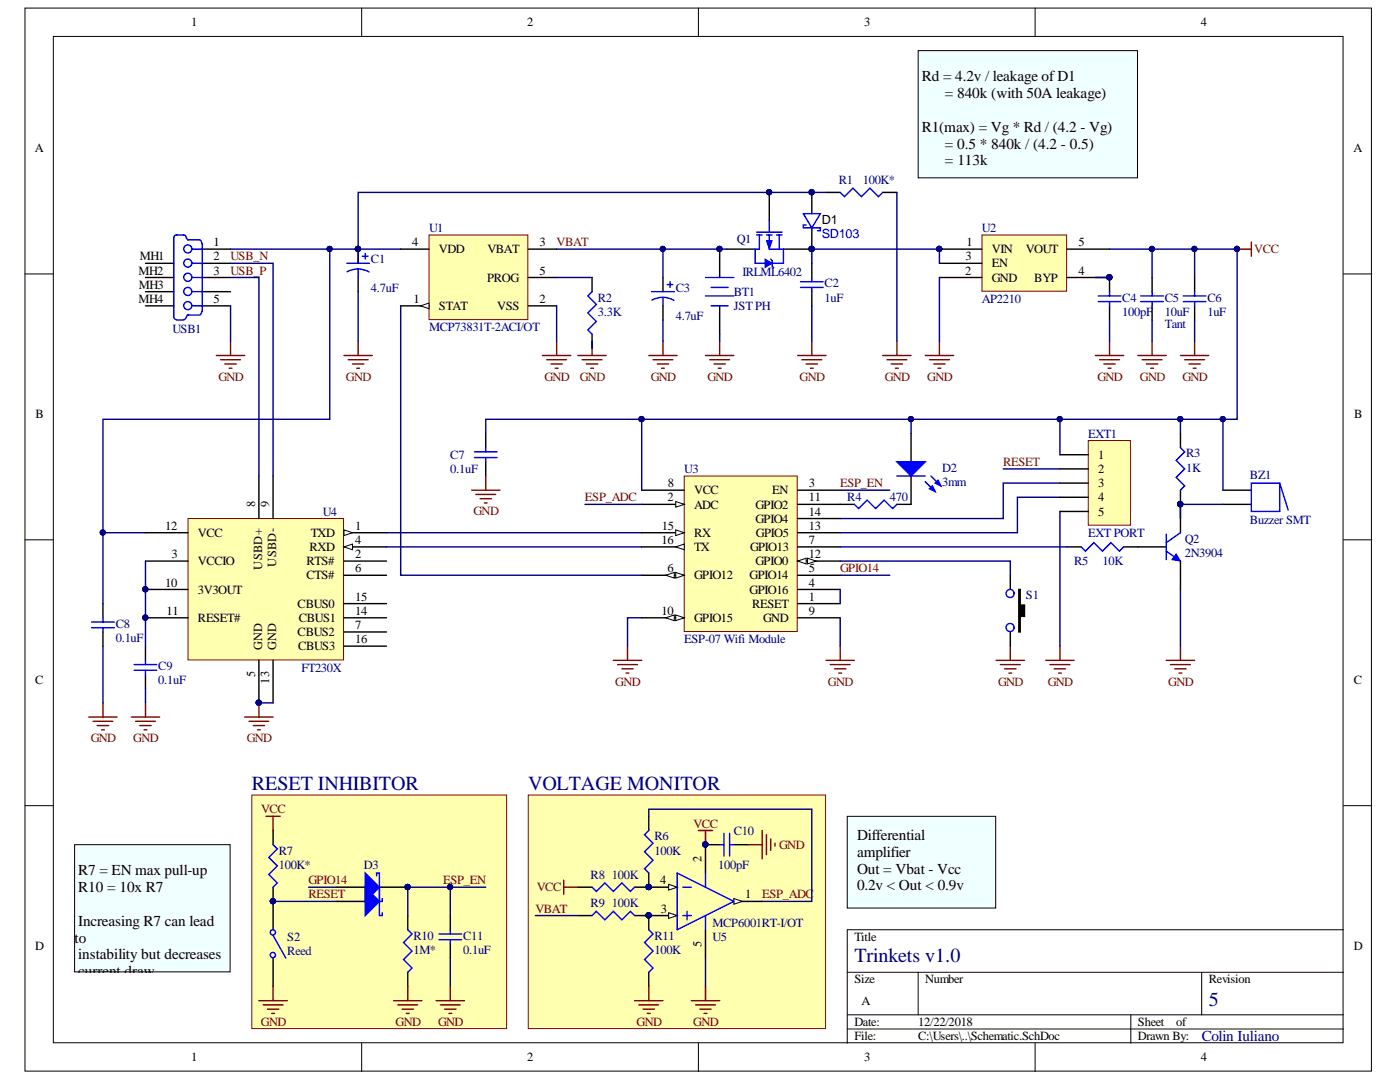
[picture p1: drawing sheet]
<svg xmlns="http://www.w3.org/2000/svg" width="279mm" height="216mm" viewBox="0 0 279 216" stroke-linecap="round" stroke-linejoin="round" font-family="sans-serif">
<defs><g id="words">
<g font-size="4" fill="#000080">
<text x="50.3" y="157.7">RESET INHIBITOR</text>
<text x="105.4" y="157.7">VOLTAGE MONITOR</text>
<text x="170.5" y="192">Trinkets v1.0</text>
<text x="241.2" y="200.7">5</text>
</g>
<g font-size="3">
<text x="184" y="16.2">Rd = 4.2v / leakage ofD1</text>
<text x="188.5" y="19.5">= 840k (with 50A leakage)</text>
<text x="184" y="26.3">R1(max) = Vg * Rd / (4.2 - Vg)</text>
<text x="188.5" y="29.6">= 0.5 * 840k / (4.2 - 0.5)</text>
<text x="188.6" y="33">= 113k</text>
<text x="171.1" y="167.6">Differential</text>
<text x="171.1" y="170.9">amplifier</text>
<text x="15.6" y="174.6">R7 = EN max pull-up</text>
<text x="15.6" y="178">R10 = 10x R7</text>
<text x="171.1" y="174.3">Out = Vbat - Vcc</text>
<text x="171.1" y="177.7">0.2v &lt; Out &lt; 0.9v</text>
<text x="15.6" y="184.7">Increasing R7 can lead</text>
<text x="14.9" y="188.1">to</text>
<text x="15.6" y="191.4">instability but decreases</text>
<text x="15.6" y="194.8">current draw</text>
</g>
<text font-size="3" fill="#000080" x="239.8" y="207.8">Colin Iuliano</text>
<g font-size="2.5">
<text x="38.2" y="5.2">1</text>
<text x="105.2" y="5.2">2</text>
<text x="172.5" y="5.2">3</text>
<text x="239.6" y="5.2">4</text>
<text x="7" y="30.4">A</text>
<text x="270.1" y="30.4">A</text>
<text x="164" y="44.7">D1</text>
<text x="27.9" y="52">MH1</text>
<text x="42.6" y="52">2</text>
<text x="42.6" y="49.1">1</text>
<text x="82.3" y="49.1">4</text>
<text x="87.6" y="50.5">VDD</text>
<text x="97.3" y="50.5">VBAT</text>
<text x="107.7" y="49.1">3</text>
<text x="192.7" y="52">3</text>
<text x="192.9" y="49.1">1</text>
<text x="198" y="50.5">VIN</text>
<text x="198" y="53.4">EN</text>
<text x="204.7" y="50.5">VOUT</text>
<text x="215.2" y="49.1">5</text>
<text x="27.6" y="54.8">MH2</text>
<text x="27.7" y="57.6">MH3</text>
<text x="42.6" y="54.8">3</text>
<text x="97.2" y="56.2">PROG</text>
<text x="107.7" y="54.8">5</text>
<text x="192.6" y="54.8">2</text>
<text x="198" y="56.2">GND</text>
<text x="206.4" y="56.2">BYP</text>
<text x="215.2" y="54.8">4</text>
<text x="27.6" y="60.4">MH4</text>
<text x="42.6" y="60.4">5</text>
<text x="82.5" y="60.4">1</text>
<text x="87.6" y="61.9">STAT</text>
<text x="99.2" y="61.9">VSS</text>
<text x="107.7" y="60.4">2</text>
<text x="7.1" y="83.4">B</text>
<text x="270.2" y="83.4">B</text>
<text x="219.2" y="91.6">1</text>
<text x="219.2" y="94.4">2</text>
<text x="50.9" y="101.2" transform="rotate(-90 50.9 101.2)">8</text>
<text x="53.7" y="101.2" transform="rotate(-90 53.7 101.2)">9</text>
<text x="133.2" y="100.1">2</text>
<text x="133.3" y="97.2">8</text>
<text x="138.5" y="98.6">VCC</text>
<text x="138.5" y="101.5">ADC</text>
<text x="150.8" y="101.5">GPIO2</text>
<text x="154.1" y="98.6">EN</text>
<text x="161.5" y="97.2">3</text>
<text x="161.5" y="100.1">11</text>
<text x="219.2" y="97.2">3</text>
<text x="219.2" y="100.1">4</text>
<text x="33" y="105.7">12</text>
<text x="39.5" y="107.1">VCC</text>
<text x="62" y="107.1">TXD</text>
<text x="70.9" y="105.7">1</text>
<text x="132.1" y="105.7">15</text>
<text x="138.5" y="107.1">RX</text>
<text x="150.8" y="104.3">GPIO4</text>
<text x="150.9" y="107.1">GPIO5</text>
<text x="161.5" y="102.9">14</text>
<text x="161.5" y="105.7">13</text>
<text x="219.2" y="102.9">5</text>
<text x="34.2" y="111.4">3</text>
<text x="39.5" y="112.8">VCCIO</text>
<text x="52.3" y="113.7" transform="rotate(-90 52.3 113.7)">USBD+</text>
<text x="55.1" y="113.1" transform="rotate(-90 55.1 113.1)">USBD-</text>
<text x="61.2" y="112.8">RTS#</text>
<text x="61.8" y="110">RXD</text>
<text x="70.9" y="108.5">4</text>
<text x="70.9" y="111.4">2</text>
<text x="132" y="108.5">16</text>
<text x="138.5" y="110">TX</text>
<text x="149.7" y="110">GPIO13</text>
<text x="150.8" y="112.8">GPIO0</text>
<text x="161.5" y="111.4">12</text>
<text x="161.5" y="108.5">7</text>
<text x="33" y="117">10</text>
<text x="39.5" y="118.4">3V3OUT</text>
<text x="61.2" y="115.6">CTS#</text>
<text x="70.9" y="114.2">6</text>
<text x="70.9" y="119.9">15</text>
<text x="133.2" y="114.2">6</text>
<text x="138.5" y="115.6">GPIO12</text>
<text x="149.6" y="115.6">GPIO14</text>
<text x="149.6" y="118.4">GPIO16</text>
<text x="161.5" y="114.2">5</text>
<text x="161.5" y="117">4</text>
<text x="161.5" y="119.9">1</text>
<text x="33.2" y="122.7">11</text>
<text x="39.5" y="124.1">RESET#</text>
<text x="59.4" y="121.3">CBUS0</text>
<text x="59.6" y="124.1">CBUS1</text>
<text x="70.9" y="122.7">14</text>
<text x="70.9" y="125.5">7</text>
<text x="132" y="122.7">10</text>
<text x="138.5" y="124.1">GPIO15</text>
<text x="150.1" y="121.3">RESET</text>
<text x="152.3" y="124.1">GND</text>
<text x="161.5" y="122.7">9</text>
<text x="52.3" y="129.8" transform="rotate(-90 52.3 129.8)">GND</text>
<text x="55.1" y="129.8" transform="rotate(-90 55.1 129.8)">GND</text>
<text x="59.4" y="126.9">CBUS2</text>
<text x="59.5" y="129.8">CBUS3</text>
<text x="70.9" y="128.4">16</text>
<text x="7.1" y="136.5">C</text>
<text x="50.9" y="135.1" transform="rotate(-90 50.9 135.1)">5</text>
<text x="53.7" y="136.4" transform="rotate(-90 53.7 136.4)">13</text>
<text x="270.2" y="136.5">C</text>
<text x="140" y="171.9" transform="rotate(-90 140 171.9)">2</text>
<text x="131.8" y="176.4">4</text>
<text x="148.7" y="179.3">1</text>
<text x="131.9" y="182.1">3</text>
<text x="7" y="189.5">D</text>
<text x="140" y="188.9" transform="rotate(-90 140 188.9)">5</text>
<text x="170.5" y="187.7">Title</text>
<text x="270.2" y="189.5">D</text>
<text x="170.5" y="196.2">Size</text>
<text x="184.7" y="196.2">Number</text>
<text x="241.2" y="196.2">Revision</text>
<text x="171.9" y="200.5">A</text>
<text x="170.5" y="204.7">Date:</text>
<text x="170.5" y="207.5">File:</text>
<text x="183.2" y="204.7">12/22/2018</text>
<text x="183.2" y="207.5">C:\Users\..\Schematic.SchDoc</text>
<text x="227.1" y="204.7">Sheet</text>
<text x="227.1" y="207.5">Drawn By:</text>
<text x="234.7" y="204.7">of</text>
<text x="38.2" y="211.8">1</text>
<text x="105.2" y="211.8">2</text>
<text x="172.5" y="211.8">3</text>
<text x="239.6" y="211.8">4</text>
</g>
<g font-size="2.5" fill="#000080">
<text x="167.4" y="36.7">R1</text>
<text x="172.2" y="36.7">100K*</text>
<text x="85.6" y="46.3">U1</text>
<text x="196" y="46.3">U2</text>
<text x="74" y="52.5">C1</text>
<text x="147" y="48.6">Q1</text>
<text x="74" y="58.2">4.7uF</text>
<text x="134.9" y="58.2">C3</text>
<text x="146.5" y="59">BT1</text>
<text x="148.2" y="55.1">IRLML6402</text>
<text x="164.6" y="57.3">C2</text>
<text x="119.3" y="63">3.3K</text>
<text x="119.3" y="60.2">R2</text>
<text x="134.9" y="63.8">4.7uF</text>
<text x="146.5" y="61.9">JSTPH</text>
<text x="164.6" y="60.2">1uF</text>
<text x="196" y="60.4">AP2210</text>
<text x="224" y="63">100pF</text>
<text x="224" y="60.2">C4</text>
<text x="232.5" y="63">10uF</text>
<text x="232.5" y="65.5">Tant</text>
<text x="232.5" y="60.2">C5</text>
<text x="241" y="63">1uF</text>
<text x="241" y="60.2">C6</text>
<text x="34.4" y="66.4">USB1</text>
<text x="85.6" y="66.1">MCP73831T-2ACI/OT</text>
<text x="217.2" y="87.3">EXT1</text>
<text x="89.9" y="94.4">0.1uF</text>
<text x="89.9" y="91.6">C7</text>
<text x="136.6" y="94.4">U3</text>
<text x="188" y="94.1">D2</text>
<text x="236.7" y="94.1">1K</text>
<text x="236.7" y="91.3">R3</text>
<text x="249.4" y="95.5">BZ1</text>
<text x="169.1" y="100.1">R4</text>
<text x="177.6" y="100.1">470</text>
<text x="188" y="96.9">3mm</text>
<text x="64.4" y="102.9">U4</text>
<text x="217.2" y="107.1">EXT PORT</text>
<text x="249.4" y="104.6">Buzzer SMT</text>
<text x="214.4" y="112.8">R5</text>
<text x="220" y="112.8">10K</text>
<text x="236.4" y="108.3">Q2</text>
<text x="236.4" y="111.1">2N3904</text>
<text x="204.7" y="119.6">S1</text>
<text x="23.1" y="125.2">C8</text>
<text x="23.1" y="128.1">0.1uF</text>
<text x="136.6" y="128.4">ESP-07 Wifi Module</text>
<text x="31.6" y="136.6">0.1uF</text>
<text x="31.6" y="133.7">C9</text>
<text x="60.2" y="134">FT230X</text>
<text x="130.6" y="167.7">R6</text>
<text x="146.5" y="166.5">C10</text>
<text x="55.6" y="173.3">100K*</text>
<text x="55.6" y="170.5">R7</text>
<text x="72.6" y="173.3">D3</text>
<text x="130.6" y="170.5">100K</text>
<text x="143.3" y="173.3">100pF</text>
<text x="117.9" y="175.3">R8</text>
<text x="122.1" y="175.3">100K</text>
<text x="117.9" y="181">R9</text>
<text x="122.1" y="181">100K</text>
<text x="142.2" y="184.9">MCP6001RT-I/OT</text>
<text x="57.3" y="187.8">S2</text>
<text x="57.3" y="190.6">Reed</text>
<text x="82.5" y="190.3">1M*</text>
<text x="82.5" y="187.5">R10</text>
<text x="92.4" y="190.3">0.1uF</text>
<text x="92.4" y="187.5">C11</text>
<text x="130.6" y="190.3">100K</text>
<text x="130.6" y="187.5">R11</text>
<text x="142.2" y="187.8">U5</text>
</g>
<text font-size="2.5" fill="#00f" x="164" y="47.5">SD103</text>
<g font-size="2.5" fill="#800000">
<text x="46" y="52">USB_N</text>
<text x="111.1" y="49.1">VBAT</text>
<text x="250.3" y="50.5">VCC</text>
<text x="46" y="54.8">USB_P</text>
<text x="43.6" y="76">GND</text>
<text x="69" y="76">GND</text>
<text x="108.7" y="76">GND</text>
<text x="115.7" y="76">GND</text>
<text x="129.9" y="76">GND</text>
<text x="141.2" y="76">GND</text>
<text x="159.6" y="76">GND</text>
<text x="176.6" y="76">GND</text>
<text x="185" y="76">GND</text>
<text x="219" y="76">GND</text>
<text x="227.5" y="76">GND</text>
<text x="236" y="76">GND</text>
<text x="200.2" y="93">RESET</text>
<text x="116.7" y="100.1">ESP_ADC</text>
<text x="167.7" y="97.2">ESP_EN</text>
<text x="94.5" y="102.9">GND</text>
<text x="167.7" y="114.2">GPIO14</text>
<text x="122.8" y="136.8">GND</text>
<text x="165.2" y="136.8">GND</text>
<text x="199.2" y="136.8">GND</text>
<text x="209.1" y="136.8">GND</text>
<text x="233.1" y="136.8">GND</text>
<text x="18.1" y="148.1">GND</text>
<text x="26.6" y="148.1">GND</text>
<text x="49.2" y="148.1">GND</text>
<text x="52.1" y="162.3">VCC</text>
<text x="138.4" y="165.1">VCC</text>
<text x="155.5" y="169.4">GND</text>
<text x="61.6" y="176.4">GPIO14</text>
<text x="61.6" y="179.3">RESET</text>
<text x="88.5" y="176.4">ESP_EN</text>
<text x="107.1" y="177.9">VCC</text>
<text x="152.1" y="179.3">ESP_ADC</text>
<text x="106.8" y="182.1">VBAT</text>
<text x="52.1" y="204.7">GND</text>
<text x="78.9" y="204.7">GND</text>
<text x="87.4" y="204.7">GND</text>
<text x="127" y="204.7">GND</text>
<text x="138.4" y="204.7">GND</text>
</g>
</g></defs>
<g fill="#fff" stroke="#000" stroke-width=".2">
<path d="M5 1.6h268.7v212.1h-268.7z"/>
<path d="M10.6 7.3h257.4v200.8h-257.4z"/>
</g>
<g fill="none" stroke="#000" stroke-width=".2">
<path d="M72.2 1.6v5.7M139.4 1.6v5.7M206.6 1.6v5.7M5 54.7h5.6M268.1 54.7h5.7M5 107.7h5.6M268.1 107.7h5.7M5 160.8h5.6M268.1 160.8h5.7M169.1 194h99M183.2 194v8.5M239.8 194v8.5"/>
<path d="M268.1 185.5h-99v22.7M72.2 208.2v5.6M139.4 208.2v5.6M169.1 202.5h99M169.1 205.3h99M206.6 208.2v5.6M225.7 202.5v5.7"/>
</g>
<g fill="#ffffb0" stroke="#800000" stroke-width=".2">
<path d="M105.4 158.6h59.4v46.6h-59.4z"/>
<path d="M50.3 158.6h50.8v46.6h-50.8z"/>
<path d="M85.6 46.9h19.7v16.9h-19.7z"/>
</g>
<path d="M80 49.7h5.6M105.4 49.7h5.7M80 61h5.6M105.4 61h5.7" fill="none" stroke="#000" stroke-width=".28"/>
<path d="M83.9 61l1.7-.5v1.1z" fill="#fff"/>
<path d="M83.9 61l1.7-.5v1.1z" fill="none" stroke="#000" stroke-width=".2"/>
<path d="M153.5 38.4v5.7M71.5 49.7v2.8M71.5 55.4v2.8M105.4 55.4h5.7M118.2 55.4v2.8M132.3 55.4v2.8M145 49.7h5.7M156.4 49.7h5.6M118.2 66.7v2.8M132.3 61v2.9" fill="none" stroke="#000" stroke-width=".28"/>
<g fill="#000080" stroke="#000080" stroke-width=".2">
<circle cx="71.4" cy="49.7" r=".52"/>
<circle cx="153.5" cy="38.4" r=".52"/>
<circle cx="162" cy="49.7" r=".52"/>
</g>
<g fill="none" stroke="#00f" stroke-width=".28">
<path d="M69.2 52.5h4.5M71.5 53.7l.9 .1 1.3 .5M71.5 53.7l-1.4 .2-.8 .3M71.5 53.7v1.7M72.3 51.1h1.2M72.9 50.6v1.1M118.2 58.2l-.9 .8 1.7 1.7-1.7 1.7 1.7 1.7-1.7 1.7 .9 .9M130 58.2h4.6M132.3 59.3l1.4 .3 .8 .3M132.3 59.3l-1.4 .2-.8 .4M132.3 59.3v1.7M133.2 56.8h1.1"/>
<path d="M133.7 56.2v1.2M151 46.3h5.1M151 46.9h1.1M151.5 46.9v2.8M153 46.9h1.1M153.5 44.1v2.2M153.5 46.9v2.8h2.9M154.9 46.9h1.2M155.5 46.9v2.8"/>
</g>
<g fill="none" stroke="#800000" stroke-width=".28">
<path d="M43.2 70.9h5.6M44 71.8h4M44.9 72.6h2.2M45.7 73.5h.6M46 68.1v2.8M68.6 70.9h5.7M69.5 71.8h4M70.3 72.6h2.3M71.2 73.5h.6M71.5 68.1v2.8M108.3 70.9h5.6M109.1 71.8h4"/>
<path d="M110 72.6h2.2M110.8 73.5h.6M111.1 68.1v2.8M115.3 70.9h5.7M116.2 71.8h3.9M117 72.6h2.3M117.9 73.5h.5M118.2 68.1v2.8M129.5 70.9h5.6M130.3 71.8h4M131.2 72.6h2.2M132 73.5h.6"/>
<path d="M132.3 68.1v2.8M140.8 70.9h5.7M141.6 71.8h4M142.5 72.6h2.3M143.3 73.5h.6M143.6 68.1v2.8M159.2 70.9h5.6M160 71.8h4M160.9 72.6h2.2M161.7 73.5h.6M162 68.1v2.8"/>
</g>
<path d="M153 48h1.1l-.6 1.7z" fill="#00f"/>
<path d="M153 48h1.1l-.6 1.7z" fill="none" stroke="#00f" stroke-width=".2"/>
<path d="M151.5 49.7h-.8v2.8" fill="none" stroke="#00f" stroke-width=".28"/>
<path d="M152.7 51.7l1.4 .8-1.4 .9z" fill="#00f"/>
<path d="M152.7 51.7l1.4 .8-1.4 .9z" fill="none" stroke="#00f" stroke-width=".2"/>
<g fill="none" stroke="#00f" stroke-width=".28">
<path d="M167.7 38.4l.8 .8 1.7-1.7 1.7 1.7 1.7-1.7 1.7 1.7 .9-.8M37.2 47.4l-.1-.2-.4-.3h-1.4a.52 .52 0 0 0-.6 .5v15.9l.3 .4 .3 .1M37.2 47.4l.3 .5M37.5 47.9h2.4M38.4 52.5h2M38.4 58.2h2M38.4 55.4h2M38.4 49.7h2M40 48l.3 .6M40.4 48.6v13.6M140.8 55.4h5.7M140.8 59h5.7"/>
<path d="M141.9 57.4h3.4M150.7 52.5h2M153.8 51.7l.3 .3v1.1l.3 .3M156.4 49.7v2.8h-2.3M159.8 56.2h4.5M159.8 57.4h4.5M160.3 42.6h3.4l-1.7 2.9zM160.9 44.9h-.6v.6h3.4v.5h-.6M162 55.4v.8M162 57.4v.8M35.3 63.9h1.4M37.2 63.3l-.3 .4-.2 .1"/>
<path d="M37.5 62.9h2.4M37.6 62.8l-.4 .4M38.4 61h2M40.3 62.2l-.3 .5M141.9 61h3.4M170.5 100.6l.9 .9 1.7-1.7 1.6 1.7 1.7-1.7 1.7 1.7 .9-.9M26.8 132.6h4.5M26.8 133.7h4.5M29 131.8v.8M29 133.7v.9"/>
<circle cx="37.5" cy="58.2" r=".81"/>
<circle cx="37.5" cy="52.5" r=".81"/>
<circle cx="37.5" cy="55.3" r=".81"/>
<circle cx="37.5" cy="49.7" r=".81"/>
<circle cx="37.5" cy="61" r=".81"/>
</g>
<g fill="#000080" stroke="#000080" stroke-width=".2">
<circle cx="153.5" cy="38.4" r=".52"/>
<circle cx="162" cy="49.7" r=".52"/>
<circle cx="143.6" cy="49.7" r=".52"/>
<circle cx="162" cy="38.4" r=".52"/>
<circle cx="51.6" cy="140.2" r=".52"/>
</g>
<g fill="none" stroke="#000" stroke-width=".28">
<path d="M162 38.4v4.2M164.8 38.4h2.9M176.2 38.4h2.8M29 55.4h5.7M29 52.5h5.7M29 58.2h5.7M40.4 55.4h5.6M40.4 52.5h5.6M40.4 58.2h5.6M40.4 49.7h5.6M143.6 49.7v5.7M162 45.5v4.2"/>
<path d="M162 52.5v2.9M162 58.2v2.8M29 61h5.7M40.4 61h5.6M143.6 61v5.7M167.7 100.6h2.8M179 100.6h2.8M29 128.9v2.9M29 134.6v2.8"/>
</g>
<g fill="none" stroke="#800000" stroke-width=".28">
<path d="M176.2 70.9h5.6M177 71.8h4M177.9 72.6h2.2M178.7 73.5h.6M179 68.1v2.8M26.2 143.1h5.7M27.1 143.9h3.9M27.9 144.8h2.3M28.8 145.6h.5M29 140.3v2.8M48.8 143.1h5.7M49.7 143.9h4"/>
<path d="M50.5 144.8h2.3M51.4 145.6h.6M51.7 140.3v2.8"/>
</g>
<path d="M37.5 103.5h31.1v28.2h-31.1z" fill="#ffffb0" stroke="#800000" stroke-width=".2"/>
<path d="M29 117.6h8.5M29 106.3h8.5M29 112h8.5M68.6 106.3h8.5" fill="none" stroke="#000" stroke-width=".28"/>
<circle cx="29" cy="117.6" r=".52" fill="#000080" stroke="#000080" stroke-width=".2"/>
<path d="M68.6 105.7l1.7 .6-1.7 .6z" fill="#fff"/>
<path d="M68.6 105.7l1.7 .6-1.7 .6z" fill="none" stroke="#000" stroke-width=".2"/>
<path d="M68.6 109.1h8.5" fill="none" stroke="#000" stroke-width=".28"/>
<path d="M68.6 109.1l1.7-.5v1.1z" fill="#fff"/>
<path d="M68.6 109.1l1.7-.5v1.1z" fill="none" stroke="#000" stroke-width=".2"/>
<g fill="none" stroke="#000" stroke-width=".28">
<path d="M221.4 55.4v2.8M229.9 55.4v2.8M221.4 61v2.9M229.9 61v2.9M51.7 95v8.5M54.5 95v8.5M68.6 112h8.5M68.6 114.8h8.5M20.5 120.4v2.9M20.5 126.1v2.8M29 123.3h8.5M51.7 131.8v8.5"/>
<path d="M54.5 131.8v8.5M68.6 120.4h8.5M68.6 123.3h8.5M68.6 126.1h8.5M68.6 128.9h8.5"/>
</g>
<g fill="#000080" stroke="#000080" stroke-width=".2">
<circle cx="29" cy="123.2" r=".52"/>
<circle cx="51.6" cy="140.2" r=".52"/>
<circle cx="29" cy="117.6" r=".52"/>
<circle cx="221.4" cy="55.3" r=".52"/>
</g>
<path d="M219.2 59h4.5M221.4 58.2v.8M227.7 59h4.5M229.9 58.2v.8M219.2 60.2h4.5M221.4 60.2v.8M227.7 60.2h4.5M229.9 60.2v.8M18.3 124.1h4.5M18.3 125.3h4.5M20.5 123.3v.8M20.5 125.3v.8" fill="none" stroke="#00f" stroke-width=".28"/>
<g fill="none" stroke="#800000" stroke-width=".28">
<path d="M184.7 70.9h5.6M185.5 71.8h4M186.4 72.6h2.2M187.2 73.5h.6M187.5 68.1v2.8M218.6 70.9h5.7M219.5 71.8h3.9M220.3 72.6h2.3M221.2 73.5h.5M221.4 68.1v2.8M17.7 143.1h5.7M18.6 143.9h3.9"/>
<path d="M19.4 144.8h2.3M20.3 145.6h.5M20.5 140.3v2.8"/>
</g>
<path d="M196 46.9h16.9v11.2h-16.9z" fill="#ffffb0" stroke="#800000" stroke-width=".2"/>
<path d="M187.5 49.7h8.5M187.5 55.4h8.5M187.5 52.5h8.5M212.9 49.7h8.5M212.9 55.4h8.5M238.4 55.4v2.8M238.4 61v2.9M96.9 86.5v2.8M96.9 92.2v2.8M181.8 86.5v5.7M181.8 95v5.6" fill="none" stroke="#000" stroke-width=".28"/>
<g fill="#000080" stroke="#000080" stroke-width=".2">
<circle cx="187.4" cy="49.7" r=".52"/>
<circle cx="221.4" cy="55.3" r=".52"/>
<circle cx="246.9" cy="49.7" r=".52"/>
</g>
<g fill="none" stroke="#800000" stroke-width=".28">
<path d="M246.9 49.7h2.8M249.7 48.3v2.8M227.1 70.9h5.7M227.9 71.8h4M228.8 72.6h2.3M229.6 73.5h.6M229.9 68.1v2.8M235.6 70.9h5.6M236.4 71.8h4M237.3 72.6h2.2M238.1 73.5h.6M238.4 68.1v2.8"/>
<path d="M122.4 131.8h5.7M123.3 132.6h3.9M124.1 133.5h2.3M125 134.3h.5M125.2 128.9v2.9M164.8 131.8h5.7M165.7 132.6h4M166.5 133.5h2.3M167.4 134.3h.6M167.7 128.9v2.9"/>
</g>
<path d="M236.1 59h4.6M238.4 58.2v.8M236.1 60.2h4.6M238.4 60.2v.8M94.7 90.2h4.5M94.7 91.3h4.5M96.9 89.3v.9M96.9 91.3v.9" fill="none" stroke="#00f" stroke-width=".28"/>
<path d="M179 92.2h5.7l-2.9 2.8z" fill="#00f"/>
<path d="M179 92.2h5.7l-2.9 2.8zM184.7 96.1l1.9 2M185.8 95l2 2" fill="none" stroke="#00f" stroke-width=".28"/>
<path d="M185.5 97.5l.6-.5 .5 1.1z" fill="#00f"/>
<path d="M185.5 97.5l.6-.5 .5 1.1z" fill="none" stroke="#00f" stroke-width=".28"/>
<path d="M186.6 96.4l.6-.6 .6 1.2z" fill="#00f"/>
<path d="M179 95h5.7M186.6 96.4l.6-.6 .6 1.2z" fill="none" stroke="#00f" stroke-width=".28"/>
<path d="M136.6 95h22.5v31h-22.5z" fill="#ffffb0" stroke="#800000" stroke-width=".2"/>
<path d="M128.1 97.8h8.5M159.2 97.8h8.5M159.2 112h8.5" fill="none" stroke="#000" stroke-width=".28"/>
<path d="M159.2 112l1.7-.6v1.1z" fill="#fff"/>
<path d="M159.2 112l1.7-.6v1.1z" fill="none" stroke="#000" stroke-width=".2"/>
<path d="M161.2 111.4l1.7 .6-1.7 .5z" fill="#fff"/>
<path d="M161.2 111.4l1.7 .6-1.7 .5z" fill="none" stroke="#000" stroke-width=".2"/>
<path d="M128.1 106.3h8.5" fill="none" stroke="#000" stroke-width=".28"/>
<path d="M134.9 105.7l1.7 .6-1.7 .6z" fill="#fff"/>
<path d="M134.9 105.7l1.7 .6-1.7 .6z" fill="none" stroke="#000" stroke-width=".2"/>
<path d="M128.1 109.1h8.5" fill="none" stroke="#000" stroke-width=".28"/>
<path d="M134.9 109.1l1.7-.5v1.1z" fill="#fff"/>
<path d="M134.9 109.1l1.7-.5v1.1z" fill="none" stroke="#000" stroke-width=".2"/>
<path d="M128.1 123.3h8.5M159.2 123.3h8.5" fill="none" stroke="#000" stroke-width=".28"/>
<path d="M134.9 122.7l1.7 .6-1.7 .5z" fill="#fff"/>
<path d="M134.9 122.7l1.7 .6-1.7 .5z" fill="none" stroke="#000" stroke-width=".2"/>
<path d="M132.9 123.3l1.7-.6v1.1z" fill="#fff"/>
<path d="M132.9 123.3l1.7-.6v1.1z" fill="none" stroke="#000" stroke-width=".2"/>
<path d="M128.1 114.8h8.5M159.2 100.6h8.5" fill="none" stroke="#000" stroke-width=".28"/>
<path d="M134.9 114.2l1.7 .6-1.7 .6z" fill="#fff"/>
<path d="M134.9 114.2l1.7 .6-1.7 .6z" fill="none" stroke="#000" stroke-width=".2"/>
<path d="M132.9 114.8l1.7-.6v1.2z" fill="#fff"/>
<path d="M132.9 114.8l1.7-.6v1.2z" fill="none" stroke="#000" stroke-width=".2"/>
<path d="M128.1 100.6h8.5M159.2 109.1h8.5M159.2 114.8h8.5M159.2 117.6h8.5M159.2 120.4h8.5" fill="none" stroke="#000" stroke-width=".28"/>
<path d="M134.9 100.1l1.7 .5-1.7 .6z" fill="#fff"/>
<path d="M134.9 100.1l1.7 .5-1.7 .6z" fill="none" stroke="#000" stroke-width=".2"/>
<path d="M244.1 97.8h5.6M159.2 103.5h8.5M159.2 106.3h8.5M201.6 114.8v2.8M203.3 117.6h.3v3.1h.9v2.3h-.9v3.1h-.3zM227.1 109.1h5.7M235.6 100.6v5.7M235.6 112v5.6M244.1 100.6h5.6M201.6 126.1v2.8M54.5 179.9v5.6M54.5 191.2v5.6" fill="none" stroke="#000" stroke-width=".28"/>
<path d="M198.8 131.8h5.7M199.6 132.6h4M200.5 133.5h2.3M201.3 134.3h.6M201.6 128.9v2.9" fill="none" stroke="#800000" stroke-width=".28"/>
<g fill="#000080" stroke="#000080" stroke-width=".2">
<circle cx="54.5" cy="179.8" r=".52"/>
<circle cx="235.5" cy="100.6" r=".52"/>
</g>
<g fill="none" stroke="#00f" stroke-width=".28">
<path d="M249.7 96.4h5.7v5.7h-5.7zM255.4 96.4l1.7 5.4M232.8 110l2.8 2M232.8 106.6v5.1M235.6 106.3l-2.8 2M54.5 186.7l2.5 4.5"/>
<circle cx="201.6" cy="118.4" r=".81"/>
<circle cx="201.6" cy="125.2" r=".81"/>
<circle cx="54.5" cy="190.6" r=".52"/>
<circle cx="54.5" cy="186" r=".52"/>
</g>
<path d="M203.3 117.6h.3v3.1h.9v2.3h-.9v3.1h-.3z" fill-rule="evenodd" fill="#000"/>
<path d="M234.7 110.5l.9 1.5-1.7-.3z" fill="#00f"/>
<path d="M234.7 110.5l.9 1.5-1.7-.3z" fill="none" stroke="#00f" stroke-width=".2"/>
<g fill="#000080" stroke="#000080" stroke-width=".2">
<circle cx="235.5" cy="100.6" r=".52"/>
<circle cx="129.4" cy="182.6" r=".52"/>
<circle cx="129.4" cy="177" r=".52"/>
<circle cx="54.5" cy="179.8" r=".52"/>
<circle cx="140.8" cy="168.5" r=".52"/>
</g>
<g fill="none" stroke="#800000" stroke-width=".28">
<path d="M208.7 131.8h5.7M209.6 132.6h3.9M210.4 133.5h2.3M211.2 134.3h.6M211.5 128.9v2.9M232.8 131.8h5.6M233.6 132.6h4M234.5 133.5h2.2M235.3 134.3h.6M235.6 128.9v2.9M53.1 162.9h2.8M54.5 162.9v2.8"/>
<path d="M51.7 199.7h5.6M54.5 196.8v2.9M78.5 199.7h5.7M81.4 196.8v2.9M126.6 199.7h5.7M129.5 196.8v2.9M52.5 200.5h4M53.4 201.4h2.2M54.2 202.2h.6M79.4 200.5h4M80.2 201.4h2.3M81.1 202.2h.6"/>
<path d="M127.5 200.5h4M128.3 201.4h2.3M129.2 202.2h.6"/>
</g>
<g fill="none" stroke="#000" stroke-width=".28">
<path d="M235.6 86.5v2.8M235.6 97.8v2.8M212.9 109.1h2.9M224.3 109.1h2.8M54.5 165.7v2.8M54.5 177v2.9M115.3 177h2.9M129.5 174.2v2.8h-2.9M129.5 162.9v2.8M140.8 168.5v5.7M81.4 182.7v2.8M81.4 194v2.8"/>
<path d="M115.3 182.7h2.9M126.6 182.7h8.5M129.5 182.7v2.8M129.5 194v2.8"/>
</g>
<path d="M235.6 89.3l.8 .9-1.7 1.7 1.7 1.7-1.7 1.7 1.7 1.7-.8 .8M215.8 109.1l.8 .9 1.7-1.7 1.7 1.7 1.7-1.7 1.7 1.7 .9-.9M54.5 168.5l.8 .9-1.6 1.7 1.6 1.7-1.6 1.7 1.6 1.7-.8 .8M118.2 177l.8 .9 1.7-1.7 1.7 1.7 1.7-1.7 1.7 1.7 .8-.9M129.5 165.7l-.9 .9 1.7 1.7-1.7 1.7 1.7 1.7-1.7 1.7 .9 .8M81.4 185.5l.8 .9-1.7 1.7 1.7 1.7-1.7 1.7 1.7 1.7-.8 .8M118.2 182.7l.8-.9 1.7 1.7 1.7-1.7 1.7 1.7 1.7-1.7 .8 .9M129.5 185.5l.8 .9-1.7 1.7 1.7 1.7-1.7 1.7 1.7 1.7-.8 .8" fill="none" stroke="#00f" stroke-width=".28"/>
<path d="M133.4 182.1l1.7 .6-1.7 .6z" fill="#fff"/>
<path d="M133.4 182.1l1.7 .6-1.7 .6z" fill="none" stroke="#000" stroke-width=".2"/>
<circle cx="129.4" cy="182.6" r=".52" fill="#000080" stroke="#000080" stroke-width=".2"/>
<path d="M129.5 177h5.6" fill="none" stroke="#000" stroke-width=".28"/>
<path d="M133.4 176.5l1.7 .5-1.7 .6z" fill="#fff"/>
<path d="M133.4 176.5l1.7 .5-1.7 .6z" fill="none" stroke="#000" stroke-width=".2"/>
<circle cx="129.4" cy="177" r=".52" fill="#000080" stroke="#000080" stroke-width=".2"/>
<path d="M146.5 179.9h5.6M140.8 185.5v5.7" fill="none" stroke="#000" stroke-width=".28"/>
<path d="M146.5 179.3l1.7 .6-1.7 .5z" fill="#fff"/>
<path d="M146.5 179.3l1.7 .6-1.7 .5z" fill="none" stroke="#000" stroke-width=".2"/>
<path d="M135.1 174.2l11.4 5.7-11.4 5.6zM136.3 177h1.7M140.8 174.2v2.8M136.3 182.7h1.7M137.1 181.8v1.7M140.8 182.7v2.8" fill="none" stroke="#00f" stroke-width=".28"/>
<g fill="#000080" stroke="#000080" stroke-width=".2">
<circle cx="140.8" cy="168.5" r=".52"/>
<circle cx="129.4" cy="182.6" r=".52"/>
<circle cx="129.4" cy="177" r=".52"/>
<circle cx="81.3" cy="177" r=".52"/>
</g>
<g fill="none" stroke="#800000" stroke-width=".28">
<path d="M94.1 97.8h5.7M95 98.7h3.9M95.8 99.5h2.3M96.9 95v2.8M96.7 100.4h.5M112.5 175.6v2.8M112.5 177h2.8M139.4 165.7h2.8M140.8 165.7v2.8M138 199.7h5.6M140.8 196.8v2.9M138.8 200.5h4"/>
<path d="M139.7 201.4h2.2M140.5 202.2h.6"/>
</g>
<path d="M67.2 177h5.7M75.7 177h5.7" fill="none" stroke="#000" stroke-width=".28"/>
<path d="M72.9 174.2l2.8 2.8-2.8 2.9z" fill="#00f"/>
<path d="M72.9 174.2l2.8 2.8-2.8 2.9zM75.2 174.8v-.6h.5v5.7h.6v-.6" fill="none" stroke="#00f" stroke-width=".28"/>
<path d="M67.2 179.9h5.7" fill="none" stroke="#000" stroke-width=".28"/>
<path d="M72.9 177l2.8 2.9-2.8 2.8z" fill="#00f"/>
<path d="M72.9 177l2.8 2.9-2.8 2.8zM75.2 177.6v-.6h.5v5.7h.6v-.6" fill="none" stroke="#00f" stroke-width=".28"/>
<circle cx="81.3" cy="177" r=".52" fill="#000080" stroke="#000080" stroke-width=".2"/>
<g fill="#f0ffff" stroke="#000" stroke-width=".2">
<path d="M183.2 10.1h43.8v25.4h-43.8z"/>
<path d="M14.9 168.5h31v25.4h-31z"/>
<path d="M169.1 162.9h29.6v18.3h-29.6z"/>
</g>
<g fill="none" stroke="#000080" stroke-width=".28">
<path d="M164.8 38.4h-93.3v11.3M179 38.4v29.7M46 52.5h8.5v42.5M46 55.4h5.7v39.6M46 49.7h25.5M65.8 49.7v34h-45.3v36.7M71.5 49.7v2.8M71.5 58.2v9.9M71.5 49.7h8.5M111.1 49.7h33.9M111.1 55.4h7.1M132.3 49.7v5.7"/>
<path d="M162 52.5v-2.8h25.5v2.8M187.5 55.4v12.7M218.6 55.4h2.8M221.4 49.7h25.5M229.9 49.7v5.7M238.4 49.7v5.7M46 61v7.1M80 61v53.8h48.1M111.1 61v7.1M118.2 68.1v1.4M132.3 63.9v4.2M143.6 66.7v1.4"/>
<path d="M162 61v7.1M221.4 63.9v4.2M229.9 63.9v4.2M238.4 63.9v4.2M96.9 86.5v-2.8h31.2v14.1M167.7 97.8h9.9M181.8 83.7v2.8M211.5 96.4h-11.3v7.1h-32.5M211.5 99.2h-8.5v7.1h-35.3M211.5 83.7v7M235.6 83.7v2.8M244.1 83.7v14.1"/>
<path d="M20.5 106.3h8.5M29 112v16.9M77.1 106.3h51M77.1 109.1h51M116.7 100.6h11.4M167.7 112h33.9v2.8M167.7 117.6v2.8M167.7 109.1h45.2M167.7 114.8h9.9M211.5 102.1v26.8M235.6 117.6v11.3M244.1 100.6h-8.5v2.9"/>
<path d="M20.5 128.9v11.4M29 137.4v2.9M128.1 123.3h-2.9v5.6M167.7 123.3v5.6M51.7 140.3h2.8M61.6 177h5.6M81.4 177v5.7M106.8 182.7h8.5M140.8 191.2v5.6"/>
</g>
<g fill="#000080" stroke="#000080" stroke-width=".2">
<circle cx="71.4" cy="49.7" r=".52"/>
<circle cx="153.5" cy="38.4" r=".52"/>
<circle cx="162" cy="38.4" r=".52"/>
<circle cx="29" cy="123.2" r=".52"/>
<circle cx="29" cy="117.6" r=".52"/>
<circle cx="51.6" cy="140.2" r=".52"/>
<circle cx="20.5" cy="106.3" r=".52"/>
<circle cx="132.3" cy="49.7" r=".52"/>
<circle cx="221.4" cy="55.3" r=".52"/>
<circle cx="229.9" cy="49.7" r=".52"/>
<circle cx="238.4" cy="49.7" r=".52"/>
<circle cx="244" cy="83.6" r=".52"/>
<circle cx="211.5" cy="83.6" r=".52"/>
<circle cx="81.3" cy="177" r=".52"/>
<circle cx="128" cy="83.6" r=".52"/>
<circle cx="187.4" cy="49.7" r=".52"/>
<circle cx="162" cy="49.7" r=".52"/>
<circle cx="235.5" cy="100.6" r=".52"/>
<circle cx="181.8" cy="83.6" r=".52"/>
<circle cx="235.5" cy="83.6" r=".52"/>
<circle cx="65.8" cy="49.7" r=".52"/>
<circle cx="143.6" cy="49.7" r=".52"/>
<circle cx="246.9" cy="49.7" r=".52"/>
</g>
<path d="M217.2 87.9h8.4v16.9h-8.4z" fill="#ffffb0" stroke="#800000" stroke-width=".2"/>
<path d="M211.5 90.7h5.7M211.5 93.6h5.7M211.5 96.4h5.7M211.5 99.2h5.7M211.5 102.1h5.7M140.8 168.5h2.8M146.5 168.5h2.8M89.9 182.7v2.8M89.9 188.3v2.9" fill="none" stroke="#000" stroke-width=".28"/>
<path d="M246.9 49.7v34h-118.8M200.2 93.6h11.3M54.5 179.9h12.7M81.4 177h8.5v5.7M89.9 177h7M129.5 162.9v-1.4h32.5v18.4h-9.9M89.9 191.2v5.6" fill="none" stroke="#000080" stroke-width=".28"/>
<g fill="#000080" stroke="#000080" stroke-width=".2">
<circle cx="128" cy="83.6" r=".52"/>
<circle cx="181.8" cy="83.6" r=".52"/>
<circle cx="211.5" cy="83.6" r=".52"/>
<circle cx="235.5" cy="83.6" r=".52"/>
<circle cx="244" cy="83.6" r=".52"/>
<circle cx="246.9" cy="49.7" r=".52"/>
<circle cx="54.5" cy="179.8" r=".52"/>
<circle cx="81.3" cy="177" r=".52"/>
<circle cx="89.8" cy="177" r=".52"/>
<circle cx="140.8" cy="168.5" r=".52"/>
</g>
<path d="M143.6 168.5h.9M144.5 166.3v4.5M145.6 166.3v4.5M145.6 168.5h.9M87.6 186.4h4.5M87.6 187.5h4.5M89.9 185.5v.9M89.9 187.5v.8" fill="none" stroke="#00f" stroke-width=".28"/>
<path d="M149.3 168.5h2.8M152.1 165.7v5.7M153 166.6v3.9M153.8 167.4v2.3M154.7 168.3v.5M87 199.7h5.7M89.9 196.8v2.9M87.9 200.5h3.9M88.7 201.4h2.3M89.6 202.2h.6" fill="none" stroke="#800000" stroke-width=".28"/>
<use href="#words"/>
</svg>
